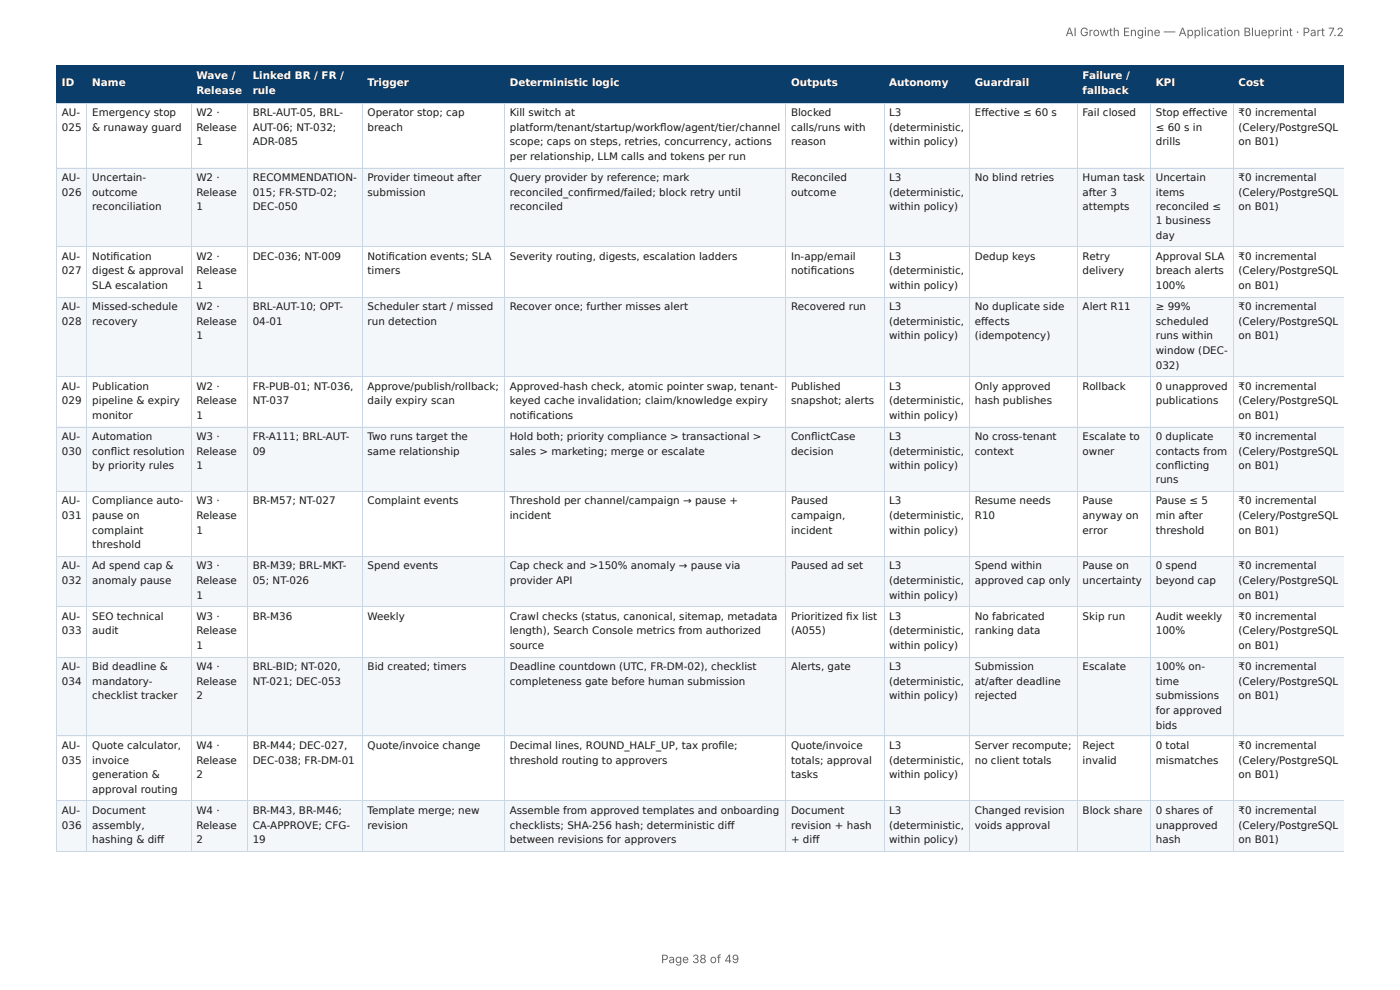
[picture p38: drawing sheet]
<svg xmlns="http://www.w3.org/2000/svg" width="297mm" height="210mm" viewBox="0 0 297 210" stroke-linecap="round" stroke-linejoin="round" font-family="sans-serif">
<defs><g id="words">
<g font-size="2.5" fill="#666">
<text x="226.3" y="7.7">AI Growth Engine — Application Blueprint · Part 7.2</text>
<text x="140.4" y="204.5">Page 38 of 49</text>
</g>
<g font-size="2.2" fill="#fff">
<text x="41.7" y="16.8">Wave /</text>
<text x="53.7" y="16.8">Linked BR / FR /</text>
<text x="229.9" y="16.8">Failure /</text>
<text x="13.1" y="18.3">ID</text>
<text x="19.6" y="18.3">Name</text>
<text x="41.7" y="19.9">Release</text>
<text x="53.7" y="19.9">rule</text>
<text x="78.1" y="18.3">Trigger</text>
<text x="108.3" y="18.3">Deterministic logic</text>
<text x="168" y="18.3">Outputs</text>
<text x="188.8" y="18.3">Autonomy</text>
<text x="207" y="18.3">Guardrail</text>
<text x="229.9" y="19.9">fallback</text>
<text x="245.5" y="18.3">KPI</text>
<text x="263.1" y="18.3">Cost</text>
</g>
<g font-size="2.2" fill="#1a1a1a">
<text x="13.1" y="24.7">AU-</text>
<text x="13.1" y="27.8">025</text>
<text x="19.6" y="24.7">Emergency stop</text>
<text x="19.6" y="27.8">&amp; runaway guard</text>
<text x="41.7" y="24.7">W2 ·</text>
<text x="41.7" y="27.8">Release</text>
<text x="53.7" y="24.7">BRL-AUT-05, BRL-</text>
<text x="53.7" y="27.8">AUT-06; NT-032;</text>
<text x="78.1" y="24.7">Operator stop; cap</text>
<text x="78.1" y="27.8">breach</text>
<text x="108.3" y="24.7">Kill switch at</text>
<text x="108.3" y="27.8">platform/tenant/startup/workfl ow/agent/tier/channel</text>
<text x="168" y="24.7">Blocked</text>
<text x="168" y="27.8">calls/runs with</text>
<text x="188.8" y="24.7">L3</text>
<text x="188.8" y="27.8">(deterministic,</text>
<text x="207" y="24.7">Eff ective ≤ 60 s</text>
<text x="229.9" y="24.7">Fail closed</text>
<text x="245.5" y="24.7">Stop eff ective</text>
<text x="245.5" y="27.8">≤ 60 s in</text>
<text x="263.1" y="24.7">₹0 incremental</text>
<text x="263.1" y="27.8">(Celery/PostgreSQL</text>
<text x="41.7" y="30.9">1</text>
<text x="53.7" y="30.9">ADR-085</text>
<text x="108.3" y="30.9">scope; caps on steps, retries, concurrency, actions</text>
<text x="108.3" y="34">per relationship, LLM calls and tokens per run</text>
<text x="168" y="30.9">reason</text>
<text x="188.8" y="30.9">within policy)</text>
<text x="245.5" y="30.9">drills</text>
<text x="263.1" y="30.9">on B01)</text>
<text x="13.1" y="38.5">AU-</text>
<text x="13.1" y="41.6">026</text>
<text x="19.6" y="38.5">Uncertain-</text>
<text x="19.6" y="41.6">outcome</text>
<text x="41.7" y="38.5">W2 ·</text>
<text x="41.7" y="41.6">Release</text>
<text x="53.7" y="38.5">RECOMMENDATION-</text>
<text x="53.7" y="41.6">015; FR-STD-02;</text>
<text x="78.1" y="38.5">Provider timeout after</text>
<text x="78.1" y="41.6">submission</text>
<text x="108.3" y="38.5">Query provider by reference; mark</text>
<text x="108.3" y="41.6">reconciled_confi rmed/failed; block retry until</text>
<text x="168" y="38.5">Reconciled</text>
<text x="168" y="41.6">outcome</text>
<text x="188.8" y="38.5">L3</text>
<text x="188.8" y="41.6">(deterministic,</text>
<text x="207" y="38.5">No blind retries</text>
<text x="229.9" y="38.5">Human task</text>
<text x="229.9" y="41.6">after 3</text>
<text x="245.5" y="38.5">Uncertain</text>
<text x="245.5" y="41.6">items</text>
<text x="263.1" y="38.5">₹0 incremental</text>
<text x="263.1" y="41.6">(Celery/PostgreSQL</text>
<text x="19.6" y="44.7">reconciliation</text>
<text x="41.7" y="44.7">1</text>
<text x="53.7" y="44.7">DEC-050</text>
<text x="108.3" y="44.7">reconciled</text>
<text x="188.8" y="44.7">within policy)</text>
<text x="229.9" y="44.7">attempts</text>
<text x="245.5" y="44.7">reconciled ≤</text>
<text x="245.5" y="47.6">1 business</text>
<text x="263.1" y="44.7">on B01)</text>
<text x="245.5" y="50.6">day</text>
<text x="13.1" y="55.2">AU-</text>
<text x="13.1" y="58.3">027</text>
<text x="19.6" y="55.2">Notifi cation</text>
<text x="19.6" y="58.3">digest &amp; approval</text>
<text x="41.7" y="55.2">W2 ·</text>
<text x="41.7" y="58.3">Release</text>
<text x="53.7" y="55.2">DEC-036; NT-009</text>
<text x="78.1" y="55.2">Notifi cation events; SLA</text>
<text x="78.1" y="58.3">timers</text>
<text x="108.3" y="55.2">Severity routing, digests, escalation ladders</text>
<text x="168" y="55.2">In-app/email</text>
<text x="168" y="58.3">notifi cations</text>
<text x="188.8" y="55.2">L3</text>
<text x="188.8" y="58.3">(deterministic,</text>
<text x="207" y="55.2">Dedup keys</text>
<text x="229.9" y="55.2">Retry</text>
<text x="229.9" y="58.3">delivery</text>
<text x="245.5" y="55.2">Approval SLA</text>
<text x="245.5" y="58.3">breach alerts</text>
<text x="263.1" y="55.2">₹0 incremental</text>
<text x="263.1" y="58.3">(Celery/PostgreSQL</text>
<text x="13.1" y="65.9">AU-</text>
<text x="19.6" y="61.4">SLA escalation</text>
<text x="19.6" y="65.9">Missed-schedule</text>
<text x="41.7" y="61.4">1</text>
<text x="41.7" y="65.9">W2 ·</text>
<text x="53.7" y="65.9">BRL-AUT-10; OPT-</text>
<text x="78.1" y="65.9">Scheduler start / missed</text>
<text x="108.3" y="65.9">Recover once; further misses alert</text>
<text x="168" y="65.9">Recovered run</text>
<text x="188.8" y="61.4">within policy)</text>
<text x="188.8" y="65.9">L3</text>
<text x="207" y="65.9">No duplicate side</text>
<text x="229.9" y="65.9">Alert R11</text>
<text x="245.5" y="61.4">100%</text>
<text x="245.5" y="65.9">≥ 99%</text>
<text x="263.1" y="61.4">on B01)</text>
<text x="263.1" y="65.9">₹0 incremental</text>
<text x="13.1" y="69">028</text>
<text x="19.6" y="69">recovery</text>
<text x="41.7" y="69">Release</text>
<text x="53.7" y="69">04-01</text>
<text x="78.1" y="69">run detection</text>
<text x="188.8" y="69">(deterministic,</text>
<text x="207" y="69">eff ects</text>
<text x="245.5" y="69">scheduled</text>
<text x="263.1" y="69">(Celery/PostgreSQL</text>
<text x="41.7" y="72.1">1</text>
<text x="188.8" y="72.1">within policy)</text>
<text x="207" y="72.1">(idempotency)</text>
<text x="245.5" y="72.1">runs within</text>
<text x="245.5" y="75.2">window (DEC-</text>
<text x="263.1" y="72.1">on B01)</text>
<text x="13.1" y="82.8">AU-</text>
<text x="19.6" y="82.8">Publication</text>
<text x="41.7" y="82.8">W2 ·</text>
<text x="53.7" y="82.8">FR-PUB-01; NT-036,</text>
<text x="78.1" y="82.8">Approve/publish/rollback;</text>
<text x="108.3" y="82.8">Approved-hash check, atomic pointer swap, tenant-</text>
<text x="168" y="82.8">Published</text>
<text x="188.8" y="82.8">L3</text>
<text x="207" y="82.8">Only approved</text>
<text x="229.9" y="82.8">Rollback</text>
<text x="245.5" y="78.3">032)</text>
<text x="245.5" y="82.8">0 unapproved</text>
<text x="263.1" y="82.8">₹0 incremental</text>
<text x="13.1" y="85.9">029</text>
<text x="19.6" y="85.9">pipeline &amp; expiry</text>
<text x="19.6" y="89">monitor</text>
<text x="41.7" y="85.9">Release</text>
<text x="41.7" y="89">1</text>
<text x="53.7" y="85.9">NT-037</text>
<text x="78.1" y="85.9">daily expiry scan</text>
<text x="108.3" y="85.9">keyed cache invalidation; claim/knowledge expiry</text>
<text x="108.3" y="89">notifi cations</text>
<text x="168" y="85.9">snapshot; alerts</text>
<text x="188.8" y="85.9">(deterministic,</text>
<text x="188.8" y="89">within policy)</text>
<text x="207" y="85.9">hash publishes</text>
<text x="245.5" y="85.9">publications</text>
<text x="263.1" y="85.9">(Celery/PostgreSQL</text>
<text x="263.1" y="89">on B01)</text>
<text x="13.1" y="93.5">AU-</text>
<text x="19.6" y="93.5">Automation</text>
<text x="41.7" y="93.5">W3 ·</text>
<text x="53.7" y="93.5">FR-A111; BRL-AUT-</text>
<text x="78.1" y="93.5">Two runs target the</text>
<text x="108.3" y="93.5">Hold both; priority compliance &gt; transactional &gt;</text>
<text x="168" y="93.5">Confl ictCase</text>
<text x="188.8" y="93.5">L3</text>
<text x="207" y="93.5">No cross-tenant</text>
<text x="229.9" y="93.5">Escalate to</text>
<text x="245.5" y="93.5">0 duplicate</text>
<text x="263.1" y="93.5">₹0 incremental</text>
<text x="13.1" y="96.6">030</text>
<text x="19.6" y="96.6">confl ict resolution</text>
<text x="19.6" y="99.7">by priority rules</text>
<text x="41.7" y="96.6">Release</text>
<text x="41.7" y="99.7">1</text>
<text x="53.7" y="96.6">09</text>
<text x="78.1" y="96.6">same relationship</text>
<text x="108.3" y="96.6">sales &gt; marketing; merge or escalate</text>
<text x="168" y="96.6">decision</text>
<text x="188.8" y="96.6">(deterministic,</text>
<text x="188.8" y="99.7">within policy)</text>
<text x="207" y="96.6">context</text>
<text x="229.9" y="96.6">owner</text>
<text x="245.5" y="96.6">contacts from</text>
<text x="245.5" y="99.7">confl icting</text>
<text x="263.1" y="96.6">(Celery/PostgreSQL</text>
<text x="263.1" y="99.7">on B01)</text>
<text x="13.1" y="107.1">AU-</text>
<text x="19.6" y="107.1">Compliance auto-</text>
<text x="41.7" y="107.1">W3 ·</text>
<text x="53.7" y="107.1">BR-M57; NT-027</text>
<text x="78.1" y="107.1">Complaint events</text>
<text x="108.3" y="107.1">Threshold per channel/campaign → pause +</text>
<text x="168" y="107.1">Paused</text>
<text x="188.8" y="107.1">L3</text>
<text x="207" y="107.1">Resume needs</text>
<text x="229.9" y="107.1">Pause</text>
<text x="245.5" y="102.6">runs</text>
<text x="245.5" y="107.1">Pause ≤ 5</text>
<text x="263.1" y="107.1">₹0 incremental</text>
<text x="13.1" y="110.2">031</text>
<text x="19.6" y="110.2">pause on</text>
<text x="19.6" y="113.3">complaint</text>
<text x="41.7" y="110.2">Release</text>
<text x="41.7" y="113.3">1</text>
<text x="108.3" y="110.2">incident</text>
<text x="168" y="110.2">campaign,</text>
<text x="168" y="113.3">incident</text>
<text x="188.8" y="110.2">(deterministic,</text>
<text x="188.8" y="113.3">within policy)</text>
<text x="207" y="110.2">R10</text>
<text x="229.9" y="110.2">anyway on</text>
<text x="229.9" y="113.3">error</text>
<text x="245.5" y="110.2">min after</text>
<text x="245.5" y="113.3">threshold</text>
<text x="263.1" y="110.2">(Celery/PostgreSQL</text>
<text x="263.1" y="113.3">on B01)</text>
<text x="19.6" y="116.4">threshold</text>
<text x="13.1" y="120.9">AU-</text>
<text x="13.1" y="124">032</text>
<text x="19.6" y="120.9">Ad spend cap &amp;</text>
<text x="19.6" y="124">anomaly pause</text>
<text x="41.7" y="120.9">W3 ·</text>
<text x="41.7" y="124">Release</text>
<text x="53.7" y="120.9">BR-M39; BRL-MKT-</text>
<text x="53.7" y="124">05; NT-026</text>
<text x="78.1" y="120.9">Spend events</text>
<text x="108.3" y="120.9">Cap check and &gt;150% anomaly → pause via</text>
<text x="108.3" y="124">provider API</text>
<text x="168" y="120.9">Paused ad set</text>
<text x="188.8" y="120.9">L3</text>
<text x="188.8" y="124">(deterministic,</text>
<text x="207" y="120.9">Spend within</text>
<text x="207" y="124">approved cap only</text>
<text x="229.9" y="120.9">Pause on</text>
<text x="229.9" y="124">uncertainty</text>
<text x="245.5" y="120.9">0 spend</text>
<text x="245.5" y="124">beyond cap</text>
<text x="263.1" y="120.9">₹0 incremental</text>
<text x="263.1" y="124">(Celery/PostgreSQL</text>
<text x="13.1" y="131.6">AU-</text>
<text x="19.6" y="131.6">SEO technical</text>
<text x="41.7" y="127.1">1</text>
<text x="41.7" y="131.6">W3 ·</text>
<text x="53.7" y="131.6">BR-M36</text>
<text x="78.1" y="131.6">Weekly</text>
<text x="108.3" y="131.6">Crawl checks (status, canonical, sitemap, metadata</text>
<text x="168" y="131.6">Prioritized fi x list</text>
<text x="188.8" y="127.1">within policy)</text>
<text x="188.8" y="131.6">L3</text>
<text x="207" y="131.6">No fabricated</text>
<text x="229.9" y="131.6">Skip run</text>
<text x="245.5" y="131.6">Audit weekly</text>
<text x="263.1" y="127.1">on B01)</text>
<text x="263.1" y="131.6">₹0 incremental</text>
<text x="13.1" y="134.7">033</text>
<text x="19.6" y="134.7">audit</text>
<text x="41.7" y="134.7">Release</text>
<text x="41.7" y="137.8">1</text>
<text x="108.3" y="134.7">length), Search Console metrics from authorized</text>
<text x="108.3" y="137.8">source</text>
<text x="168" y="134.7">(A055)</text>
<text x="188.8" y="134.7">(deterministic,</text>
<text x="188.8" y="137.8">within policy)</text>
<text x="207" y="134.7">ranking data</text>
<text x="245.5" y="134.7">100%</text>
<text x="263.1" y="134.7">(Celery/PostgreSQL</text>
<text x="263.1" y="137.8">on B01)</text>
<text x="13.1" y="142.4">AU-</text>
<text x="19.6" y="142.4">Bid deadline &amp;</text>
<text x="41.7" y="142.4">W4 ·</text>
<text x="53.7" y="142.4">BRL-BID; NT-020,</text>
<text x="78.1" y="142.4">Bid created; timers</text>
<text x="108.3" y="142.4">Deadline countdown (UTC, FR-DM-02), checklist</text>
<text x="168" y="142.4">Alerts, gate</text>
<text x="188.8" y="142.4">L3</text>
<text x="207" y="142.4">Submission</text>
<text x="229.9" y="142.4">Escalate</text>
<text x="245.5" y="142.4">100% on-</text>
<text x="263.1" y="142.4">₹0 incremental</text>
<text x="13.1" y="145.4">034</text>
<text x="19.6" y="145.4">mandatory-</text>
<text x="19.6" y="148.5">checklist tracker</text>
<text x="41.7" y="145.4">Release</text>
<text x="41.7" y="148.5">2</text>
<text x="53.7" y="145.4">NT-021; DEC-053</text>
<text x="108.3" y="145.4">completeness gate before human submission</text>
<text x="188.8" y="145.4">(deterministic,</text>
<text x="188.8" y="148.5">within policy)</text>
<text x="207" y="145.4">at/after deadline</text>
<text x="207" y="148.5">rejected</text>
<text x="245.5" y="145.4">time</text>
<text x="245.5" y="148.5">submissions</text>
<text x="263.1" y="145.4">(Celery/PostgreSQL</text>
<text x="263.1" y="148.5">on B01)</text>
<text x="245.5" y="151.6">for approved</text>
<text x="245.5" y="154.7">bids</text>
<text x="13.1" y="159">AU-</text>
<text x="19.6" y="159">Quote calculator,</text>
<text x="41.7" y="159">W4 ·</text>
<text x="53.7" y="159">BR-M44; DEC-027,</text>
<text x="78.1" y="159">Quote/invoice change</text>
<text x="108.3" y="159">Decimal lines, ROUND_HALF_UP, tax profi le;</text>
<text x="168" y="159">Quote/invoice</text>
<text x="188.8" y="159">L3</text>
<text x="207" y="159">Server recompute;</text>
<text x="229.9" y="159">Reject</text>
<text x="245.5" y="159">0 total</text>
<text x="263.1" y="159">₹0 incremental</text>
<text x="13.1" y="162.1">035</text>
<text x="19.6" y="162.1">invoice</text>
<text x="19.6" y="165.2">generation &amp;</text>
<text x="41.7" y="162.1">Release</text>
<text x="41.7" y="165.2">2</text>
<text x="53.7" y="162.1">DEC-038; FR-DM-01</text>
<text x="108.3" y="162.1">threshold routing to approvers</text>
<text x="168" y="162.1">totals; approval</text>
<text x="168" y="165.2">tasks</text>
<text x="188.8" y="162.1">(deterministic,</text>
<text x="188.8" y="165.2">within policy)</text>
<text x="207" y="162.1">no client totals</text>
<text x="229.9" y="162.1">invalid</text>
<text x="245.5" y="162.1">mismatches</text>
<text x="263.1" y="162.1">(Celery/PostgreSQL</text>
<text x="263.1" y="165.2">on B01)</text>
<text x="13.1" y="172.9">AU-</text>
<text x="19.6" y="168.3">approval routing</text>
<text x="19.6" y="172.9">Document</text>
<text x="41.7" y="172.9">W4 ·</text>
<text x="53.7" y="172.9">BR-M43, BR-M46;</text>
<text x="78.1" y="172.9">Template merge; new</text>
<text x="108.3" y="172.9">Assemble from approved templates and onboarding</text>
<text x="168" y="172.9">Document</text>
<text x="188.8" y="172.9">L3</text>
<text x="207" y="172.9">Changed revision</text>
<text x="229.9" y="172.9">Block share</text>
<text x="245.5" y="172.9">0 shares of</text>
<text x="263.1" y="172.9">₹0 incremental</text>
<text x="13.1" y="175.9">036</text>
<text x="19.6" y="175.9">assembly,</text>
<text x="19.6" y="179">hashing &amp; diff</text>
<text x="41.7" y="175.9">Release</text>
<text x="41.7" y="179">2</text>
<text x="53.7" y="175.9">CA-APPROVE; CFG-</text>
<text x="53.7" y="179">19</text>
<text x="78.1" y="175.9">revision</text>
<text x="108.3" y="175.9">checklists; SHA-256 hash; deterministic diff</text>
<text x="108.3" y="179">between revisions for approvers</text>
<text x="168" y="175.9">revision + hash</text>
<text x="168" y="179">+ diff</text>
<text x="188.8" y="175.9">(deterministic,</text>
<text x="188.8" y="179">within policy)</text>
<text x="207" y="175.9">voids approval</text>
<text x="245.5" y="175.9">unapproved</text>
<text x="245.5" y="179">hash</text>
<text x="263.1" y="175.9">(Celery/PostgreSQL</text>
<text x="263.1" y="179">on B01)</text>
</g>
</g></defs>
<g fill="#0b3d6b">
<path d="M12.1 14h6.4v7.8h-6.4z"/>
<path d="M18.5 14h22.1v7.8h-22.1z"/>
<path d="M40.6 14h11.9v7.8h-11.9z"/>
<path d="M52.5 14h24.5v7.8h-24.5z"/>
<path d="M77 14h30.1v7.8h-30.1z"/>
<path d="M107.1 14h59.8v7.8h-59.8z"/>
<path d="M166.9 14h20.8v7.8h-20.8z"/>
<path d="M187.7 14h18.1v7.8h-18.1z"/>
<path d="M205.8 14h23.1v7.8h-23.1z"/>
<path d="M228.9 14h15.5v7.8h-15.5z"/>
<path d="M244.4 14h17.5v7.8h-17.5z"/>
<path d="M261.9 14h23.5v7.8h-23.5z"/>
</g>
<g fill="#f4f7fa">
<path d="M12.1 35.6h6.4v16.9h-6.4z"/>
<path d="M18.5 35.6h22.1v16.9h-22.1z"/>
<path d="M40.6 35.6h11.9v16.9h-11.9z"/>
<path d="M52.5 35.6h24.5v16.9h-24.5z"/>
<path d="M77 35.6h30.1v16.9h-30.1z"/>
<path d="M107.1 35.6h59.8v16.9h-59.8z"/>
<path d="M166.9 35.6h20.8v16.9h-20.8z"/>
<path d="M187.7 35.6h18.1v16.9h-18.1z"/>
<path d="M205.8 35.6h23.1v16.9h-23.1z"/>
<path d="M228.9 35.6h15.5v16.9h-15.5z"/>
<path d="M244.4 35.6h17.5v16.9h-17.5z"/>
<path d="M261.9 35.6h23.5v16.9h-23.5z"/>
<path d="M12.1 63.2h6.4v16.7h-6.4z"/>
<path d="M18.5 63.2h22.1v16.7h-22.1z"/>
<path d="M40.6 63.2h11.9v16.7h-11.9z"/>
<path d="M52.5 63.2h24.5v16.7h-24.5z"/>
<path d="M77 63.2h30.1v16.7h-30.1z"/>
<path d="M107.1 63.2h59.8v16.7h-59.8z"/>
<path d="M166.9 63.2h20.8v16.7h-20.8z"/>
<path d="M187.7 63.2h18.1v16.7h-18.1z"/>
<path d="M205.8 63.2h23.1v16.7h-23.1z"/>
<path d="M228.9 63.2h15.5v16.7h-15.5z"/>
<path d="M244.4 63.2h17.5v16.7h-17.5z"/>
<path d="M261.9 63.2h23.5v16.7h-23.5z"/>
<path d="M12.1 90.6h6.4v13.8h-6.4z"/>
<path d="M18.5 90.6h22.1v13.8h-22.1z"/>
<path d="M40.6 90.6h11.9v13.8h-11.9z"/>
<path d="M52.5 90.6h24.5v13.8h-24.5z"/>
<path d="M77 90.6h30.1v13.8h-30.1z"/>
<path d="M107.1 90.6h59.8v13.8h-59.8z"/>
<path d="M166.9 90.6h20.8v13.8h-20.8z"/>
<path d="M187.7 90.6h18.1v13.8h-18.1z"/>
<path d="M205.8 90.6h23.1v13.8h-23.1z"/>
<path d="M228.9 90.6h15.5v13.8h-15.5z"/>
<path d="M244.4 90.6h17.5v13.8h-17.5z"/>
<path d="M261.9 90.6h23.5v13.8h-23.5z"/>
<path d="M12.1 118.2h6.4v10.6h-6.4z"/>
<path d="M18.5 118.2h22.1v10.6h-22.1z"/>
<path d="M40.6 118.2h11.9v10.6h-11.9z"/>
<path d="M52.5 118.2h24.5v10.6h-24.5z"/>
<path d="M77 118.2h30.1v10.6h-30.1z"/>
<path d="M107.1 118.2h59.8v10.6h-59.8z"/>
<path d="M166.9 118.2h20.8v10.6h-20.8z"/>
<path d="M187.7 118.2h18.1v10.6h-18.1z"/>
<path d="M205.8 118.2h23.1v10.6h-23.1z"/>
<path d="M228.9 118.2h15.5v10.6h-15.5z"/>
<path d="M244.4 118.2h17.5v10.6h-17.5z"/>
<path d="M261.9 118.2h23.5v10.6h-23.5z"/>
<path d="M12.1 139.5h6.4v16.9h-6.4z"/>
<path d="M18.5 139.5h22.1v16.9h-22.1z"/>
<path d="M40.6 139.5h11.9v16.9h-11.9z"/>
<path d="M52.5 139.5h24.5v16.9h-24.5z"/>
<path d="M77 139.5h30.1v16.9h-30.1z"/>
<path d="M107.1 139.5h59.8v16.9h-59.8z"/>
<path d="M166.9 139.5h20.8v16.9h-20.8z"/>
<path d="M187.7 139.5h18.1v16.9h-18.1z"/>
<path d="M205.8 139.5h23.1v16.9h-23.1z"/>
<path d="M228.9 139.5h15.5v16.9h-15.5z"/>
<path d="M244.4 139.5h17.5v16.9h-17.5z"/>
<path d="M261.9 139.5h23.5v16.9h-23.5z"/>
<path d="M12.1 170.2h6.4v10.7h-6.4z"/>
<path d="M18.5 170.2h22.1v10.7h-22.1z"/>
<path d="M40.6 170.2h11.9v10.7h-11.9z"/>
<path d="M52.5 170.2h24.5v10.7h-24.5z"/>
<path d="M77 170.2h30.1v10.7h-30.1z"/>
<path d="M107.1 170.2h59.8v10.7h-59.8z"/>
<path d="M166.9 170.2h20.8v10.7h-20.8z"/>
<path d="M187.7 170.2h18.1v10.7h-18.1z"/>
<path d="M205.8 170.2h23.1v10.7h-23.1z"/>
<path d="M228.9 170.2h15.5v10.7h-15.5z"/>
<path d="M244.4 170.2h17.5v10.7h-17.5z"/>
<path d="M261.9 170.2h23.5v10.7h-23.5z"/>
</g>
<g fill="none" stroke="#0b3d6b" stroke-width=".21">
<path d="M11.9 13.9h273.5M12 13.8v8.2M18.4 13.8v8.2M40.7 13.8v8.2M52.6 13.8v8.2M76.9 13.8v8.2M107.2 13.8v8.2M166.8 13.8v8.2M187.8 13.8v8.2M205.9 13.8v8.2M228.8 13.8v8.2M244.3 13.8v8.2"/>
<path d="M262 13.8v8.2M11.9 21.9h273.5"/>
</g>
<g fill="none" stroke="#c9d6e3" stroke-width=".21">
<path d="M11.9 21.9h273.5M11.9 35.7h273.5M12 22v158.9M18.4 22v158.9M40.7 22v158.9M52.6 22v158.9M76.9 22v158.9M107.2 22v158.9M166.8 22v158.9M187.8 22v158.9M205.9 22v158.9M228.8 22v158.9"/>
<path d="M244.3 22v158.9M262 22v158.9M11.9 52.4h273.5M11.9 63.1h273.5M11.9 80h273.5M11.9 90.7h273.5M11.9 104.3h273.5M11.9 118.1h273.5M11.9 128.9h273.5M11.9 139.6h273.5M11.9 156.3h273.5M11.9 170.1h273.5"/>
<path d="M11.9 180.8h273.5"/>
</g>
<use href="#words"/>
</svg>
